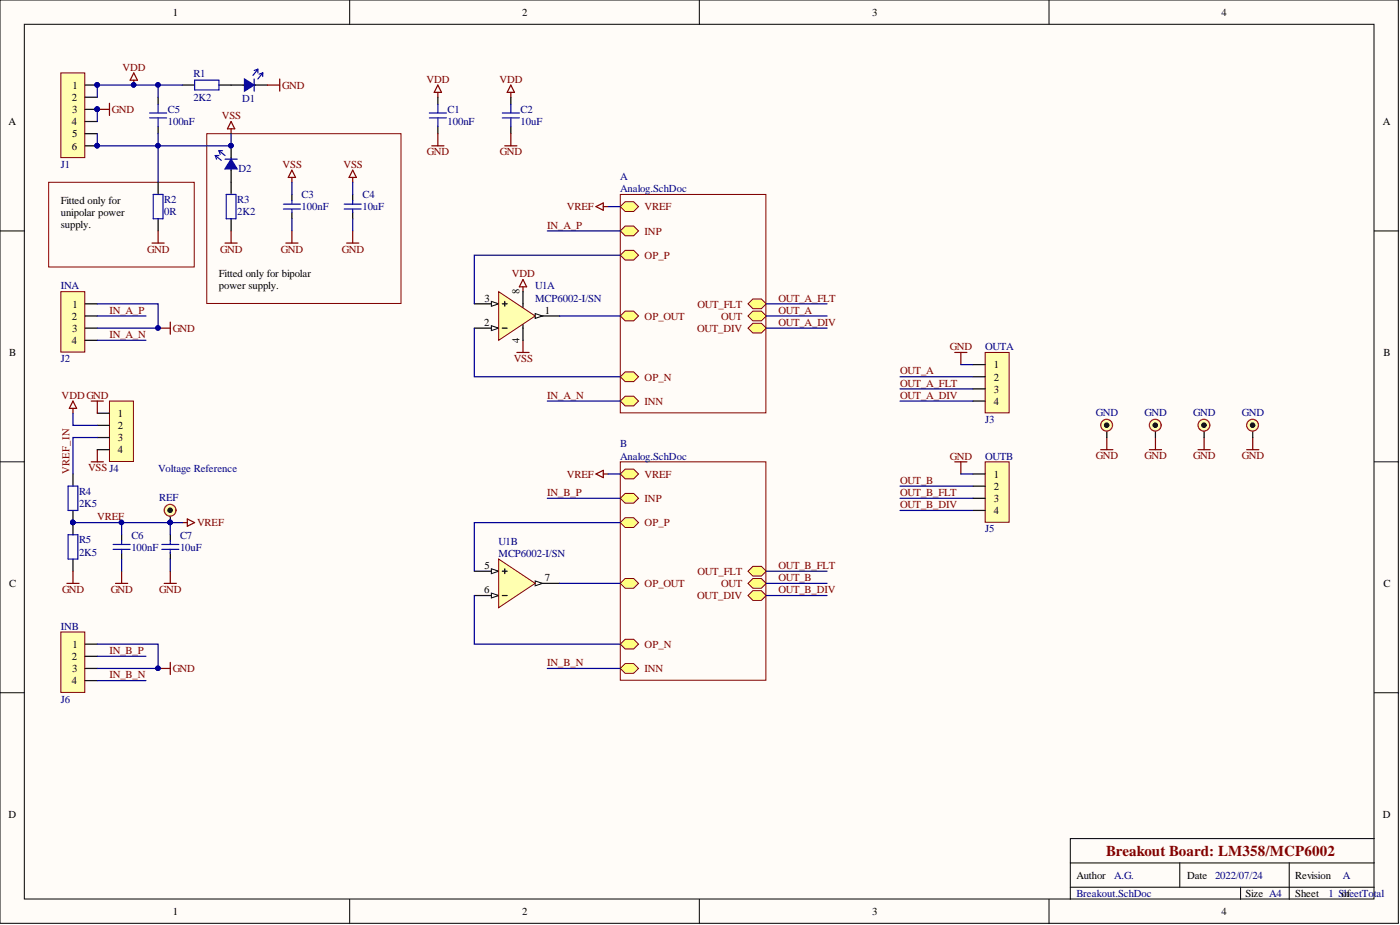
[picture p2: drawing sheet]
<svg xmlns="http://www.w3.org/2000/svg" width="292mm" height="193mm" viewBox="0 0 292 193" stroke-linecap="round" stroke-linejoin="round" font-family="sans-serif">
<defs><g id="words">
<text font-size="3.1" fill="#800000" x="230.8" y="178.5">Breakout Board: LM358/MCP6002</text>
<g font-size="2.2">
<text x="36.1" y="3.3">1</text>
<text x="108.9" y="3.3">2</text>
<text x="181.9" y="3.3">3</text>
<text x="254.8" y="3.3">4</text>
<text x="15" y="21.1">2</text>
<text x="15" y="23.6">3</text>
<text x="15.1" y="18.5">1</text>
<text x="1.8" y="26.1">A</text>
<text x="15" y="26.1">4</text>
<text x="15" y="28.7">5</text>
<text x="288.5" y="26.1">A</text>
<text x="15" y="31.2">6</text>
<text x="12.7" y="42.6">Fitted only for</text>
<text x="12.7" y="45">unipolar power</text>
<text x="12.7" y="47.5">supply.</text>
<text x="45.7" y="57.8">Fitted only for bipolar</text>
<text x="15.1" y="64.2">1</text>
<text x="45.7" y="60.2">power supply.</text>
<text x="101.1" y="62.9">3</text>
<text x="108.4" y="61.4" transform="rotate(-90 108.4 61.4)">8</text>
<text x="113.7" y="65.4">1</text>
<text x="15" y="66.7">2</text>
<text x="15" y="71.8">4</text>
<text x="15" y="69.3">3</text>
<text x="101" y="68">2</text>
<text x="108.4" y="71.6" transform="rotate(-90 108.4 71.6)">4</text>
<text x="1.9" y="74.2">B</text>
<text x="207.3" y="76.9">1</text>
<text x="288.6" y="74.2">B</text>
<text x="207.3" y="79.4">2</text>
<text x="207.3" y="81.9">3</text>
<text x="24.6" y="87">1</text>
<text x="24.6" y="89.5">2</text>
<text x="207.3" y="84.5">4</text>
<text x="24.6" y="92.1">3</text>
<text x="24.6" y="94.6">4</text>
<text x="207.3" y="99.7">1</text>
<text x="207.3" y="102.2">2</text>
<text x="207.3" y="104.7">3</text>
<text x="207.3" y="107.3">4</text>
<text x="101.1" y="118.7">5</text>
<text x="1.9" y="122.4">C</text>
<text x="101" y="123.8">6</text>
<text x="113.7" y="121.2">7</text>
<text x="288.6" y="122.4">C</text>
<text x="15" y="137.7">2</text>
<text x="15.1" y="135.2">1</text>
<text x="15" y="142.8">4</text>
<text x="15" y="140.2">3</text>
<text x="1.8" y="170.6">D</text>
<text x="288.5" y="170.6">D</text>
<text x="224.6" y="183.3">Author</text>
<text x="247.7" y="183.3">Date</text>
<text x="270.3" y="183.3">Revision</text>
<text x="36.1" y="190.9">1</text>
<text x="108.9" y="190.9">2</text>
<text x="181.9" y="190.9">3</text>
<text x="254.8" y="190.9">4</text>
<text x="259.9" y="187.2">Size A4</text>
<text x="270.3" y="187.2">Sheet</text>
</g>
<g font-size="2.2" fill="#800000">
<text x="25.6" y="14.7">VDD</text>
<text x="89" y="17.3">VDD</text>
<text x="104.2" y="17.3">VDD</text>
<text x="23.3" y="23.6">GND</text>
<text x="58.9" y="18.5">GND</text>
<text x="46.3" y="24.9">VSS</text>
<text x="59" y="35">VSS</text>
<text x="71.7" y="35">VSS</text>
<text x="89.1" y="32.4">GND</text>
<text x="104.3" y="32.4">GND</text>
<text x="114.2" y="47.7">IN_A_P</text>
<text x="118.3" y="43.9">VREF</text>
<text x="134.5" y="43.9">VREF</text>
<text x="30.7" y="52.7">GND</text>
<text x="45.9" y="52.7">GND</text>
<text x="58.6" y="52.7">GND</text>
<text x="71.3" y="52.7">GND</text>
<text x="134.5" y="49">INP</text>
<text x="106.8" y="57.8">VDD</text>
<text x="134.5" y="54">OP_P</text>
<text x="22.8" y="65.4">IN_A_P</text>
<text x="145.6" y="64.2">OUT_FLT</text>
<text x="162.4" y="65.4">OUT_A</text>
<text x="162.4" y="62.9">OUT_A_FLT</text>
<text x="22.8" y="70.5">IN_A_N</text>
<text x="36" y="69.3">GND</text>
<text x="134.5" y="66.7">OP_OUT</text>
<text x="145.5" y="69.3">OUT_DIV</text>
<text x="150.5" y="66.7">OUT</text>
<text x="162.4" y="68">OUT_A_DIV</text>
<text x="107.2" y="75.5">VSS</text>
<text x="198.2" y="73.1">GND</text>
<text x="12.9" y="83.2">VDDGND</text>
<text x="114.2" y="83.2">IN_A_N</text>
<text x="134.5" y="79.4">OP_N</text>
<text x="187.8" y="80.7">OUT_A_FLT</text>
<text x="187.8" y="83.2">OUT_A_DIV</text>
<text x="187.8" y="78.1">OUT_A</text>
<text x="134.5" y="84.5">INN</text>
<text x="198.2" y="95.9">GND</text>
<text x="228.6" y="95.8">GND</text>
<text x="238.8" y="95.8">GND</text>
<text x="248.9" y="95.8">GND</text>
<text x="259.1" y="95.8">GND</text>
<text x="14.5" y="98.9" transform="rotate(-90 14.5 98.9)">VREF_IN</text>
<text x="18.4" y="98.3">VSS J4</text>
<text x="118.3" y="99.7">VREF</text>
<text x="134.5" y="99.7">VREF</text>
<text x="187.8" y="100.9">OUT_B</text>
<text x="114.2" y="103.5">IN_B_P</text>
<text x="134.5" y="104.7">INP</text>
<text x="187.8" y="103.5">OUT_B_FLT</text>
<text x="187.8" y="106">OUT_B_DIV</text>
<text x="20.3" y="108.6">VREF</text>
<text x="41.1" y="109.8">VREF</text>
<text x="134.5" y="109.8">OP_P</text>
<text x="145.6" y="120">OUT_FLT</text>
<text x="162.4" y="118.7">OUT_B_FLT</text>
<text x="12.9" y="123.7">GND</text>
<text x="23.1" y="123.7">GND</text>
<text x="33.2" y="123.7">GND</text>
<text x="134.5" y="122.5">OP_OUT</text>
<text x="145.5" y="125">OUT_DIV</text>
<text x="150.5" y="122.5">OUT</text>
<text x="162.4" y="121.2">OUT_B</text>
<text x="162.4" y="123.8">OUT_B_DIV</text>
<text x="22.8" y="136.4">IN_B_P</text>
<text x="134.5" y="135.2">OP_N</text>
<text x="22.8" y="141.5">IN_B_N</text>
<text x="36" y="140.2">GND</text>
<text x="114.2" y="139">IN_B_N</text>
<text x="134.5" y="140.2">INN</text>
</g>
<g font-size="2.2" fill="#000080">
<text x="40.3" y="16">R1</text>
<text x="35" y="23.6">C5</text>
<text x="40.3" y="21.1">2K2</text>
<text x="50.5" y="21.3">D1</text>
<text x="93.4" y="23.6">C1</text>
<text x="108.6" y="23.6">C2</text>
<text x="35" y="26.1">100nF</text>
<text x="93.4" y="26.1">100nF</text>
<text x="108.6" y="26.1">10uF</text>
<text x="12.7" y="35">J1</text>
<text x="49.7" y="35.8">D2</text>
<text x="62.9" y="41.4">C3</text>
<text x="75.6" y="41.4">C4</text>
<text x="129.4" y="37.6">A</text>
<text x="129.4" y="40.1">Analog.SchDoc</text>
<text x="34.3" y="42.4">R2</text>
<text x="34.3" y="44.9">0R</text>
<text x="49.5" y="42.4">R3</text>
<text x="49.5" y="44.9">2K2</text>
<text x="62.9" y="43.9">100nF</text>
<text x="75.6" y="43.9">10uF</text>
<text x="12.7" y="60.4">INA</text>
<text x="111.7" y="60.4">U1A</text>
<text x="111.7" y="62.9">MCP6002-I/SN</text>
<text x="12.7" y="75.6">J2</text>
<text x="205.5" y="73.1">OUTA</text>
<text x="205.5" y="88.3">J3</text>
<text x="228.6" y="86.7">GND</text>
<text x="238.8" y="86.7">GND</text>
<text x="248.9" y="86.7">GND</text>
<text x="259.1" y="86.7">GND</text>
<text x="129.4" y="93.3">B</text>
<text x="129.4" y="95.9">Analog.SchDoc</text>
<text x="205.5" y="95.9">OUTB</text>
<text x="33" y="98.4">Voltage Reference</text>
<text x="16.5" y="103.2">R4</text>
<text x="16.5" y="105.8">2K5</text>
<text x="33.2" y="104.5">REF</text>
<text x="16.5" y="113.4">R5</text>
<text x="27.4" y="112.4">C6</text>
<text x="37.6" y="112.4">C7</text>
<text x="104" y="113.6">U1B</text>
<text x="205.5" y="111.1">J5</text>
<text x="16.5" y="115.9">2K5</text>
<text x="27.4" y="114.9">100nF</text>
<text x="37.6" y="114.9">10uF</text>
<text x="104" y="116.2">MCP6002-I/SN</text>
<text x="12.7" y="131.4">INB</text>
<text x="12.7" y="146.6">J6</text>
<text x="232.4" y="183.3">A.G.</text>
<text x="253.5" y="183.3">2022/07/24</text>
<text x="280.2" y="183.3">A</text>
<text x="224.6" y="187.2">Breakout.SchDoc</text>
<text x="277.2" y="187.2">1 SohfeetTot</text>
<text x="287.2" y="187.2">al</text>
</g>
</g></defs>
<g fill="#fffcf8" stroke="#000" stroke-width=".21">
<path d="M0 0h291.8v192.6h-291.8z"/>
<path d="M5.1 5.1h281.6v182.4h-281.6z"/>
</g>
<g fill="none" stroke="#000" stroke-width=".21">
<path d="M73 0v5.1M145.9 0v5.1M218.9 0v5.1M0 48.2h5.1M286.8 48.2h5M0 96.3h5.1M286.8 96.3h5M0 144.5h5.1M286.8 144.5h5M286.8 174.9h-63.5v12.7M73 187.6v5.1M145.9 187.6v5.1"/>
<path d="M218.9 187.6v5.1M223.3 180h63.5M223.3 185.1h63.5M246.2 180v5.1M258.8 185.1v2.5M269 180v7.6"/>
</g>
<path d="M199.2 73.5h2.5M200.5 73.5v2.6M199.2 96.3h2.5M200.5 96.3v2.6" fill="none" stroke="#800000" stroke-width=".25"/>
<path d="M205.5 73.5h5v12.6h-5z" fill="#ffffb0" stroke="#800000" stroke-width=".21"/>
<path d="M203 76.1h2.5M203 78.6h2.5M203 81.1h2.5M203 83.7h2.5" fill="none" stroke="#000" stroke-width=".25"/>
<path d="M205.5 96.3h5v12.6h-5z" fill="#ffffb0" stroke="#800000" stroke-width=".21"/>
<path d="M203 98.9h2.5M203 101.4h2.5M203 104h2.5M203 106.5h2.5" fill="none" stroke="#000" stroke-width=".25"/>
<path d="M12.7 60.8h5v12.7h-5z" fill="#ffffb0" stroke="#800000" stroke-width=".21"/>
<path d="M17.8 63.4h2.5M17.8 65.9h2.5M17.8 68.5h2.5M17.8 71h2.5" fill="none" stroke="#000" stroke-width=".25"/>
<path d="M12.7 131.8h5v12.6h-5z" fill="#ffffb0" stroke="#800000" stroke-width=".21"/>
<path d="M38.1 17.7h2.5M45.7 17.7h5.3M53 17.7h2.8M33 20.3v1.5M33 26.4v1.5M17.8 134.4h2.5M17.8 136.9h2.5M17.8 139.4h2.5M17.8 142h2.5" fill="none" stroke="#000" stroke-width=".25"/>
<path d="M33 68.5h2.5M35.5 67.2v2.5M33 139.4h2.5M35.5 138.2v2.5" fill="none" stroke="#800000" stroke-width=".25"/>
<g fill="#000080" stroke="#000080" stroke-width=".21">
<circle cx="33" cy="68.4" r=".47"/>
<circle cx="33" cy="139.4" r=".47"/>
</g>
<path d="M40.6 16.7h5.1v2.1h-5.1zM53.8 14.4l-1 1.3M53.8 14.4v.8M53.8 14.4l-.8 .3M54.8 15.2l-1 1.3M54.8 15.2v.8M54.8 15.2l-.7 .3M31.2 24.6h3.6M31.2 23.6h3.6M33 21.8v1.8M33 24.6v1.8" fill="none" stroke="#00f" stroke-width=".25"/>
<path d="M51 16.5l2 1.2-2 1.3z" fill="#00f"/>
<g fill="none" stroke="#00f" stroke-width=".25">
<path d="M51 16.5l2 1.2-2 1.3zM53 16.5v2.5M89.6 24.6h3.5M89.6 23.6h3.5M91.4 21.8v1.8M91.4 24.6v1.8M104.8 24.6h3.6M104.8 23.6h3.6M106.6 21.8v1.8M106.6 24.6v1.8M32 40.6h2v5h-2zM14.2 101.4h2v5.1h-2z"/>
<path d="M14.2 111.6h2v5h-2zM23.6 114.6h3.6M23.6 113.6h3.6M25.4 112.8v.8M25.4 114.6v.8M33.8 114.6h3.5M33.8 113.6h3.5M35.5 112.8v.8M35.5 114.6v.8"/>
</g>
<g fill="none" stroke="#800000" stroke-width=".25">
<path d="M55.8 17.7h2.6M58.4 16.5v2.5M91.4 19.3v1M91.4 17.7l.7 1.6h-1.5zM106.6 17.7l.7 1.6h-1.5zM106.6 19.3v1M90.1 30.4h2.5M91.4 27.9v2.5M105.3 30.4h2.5M106.6 27.9v2.5M31.7 50.7h2.6M33 48.2v2.5"/>
<path d="M15.2 83.7l.8 1.5h-1.5zM15.2 85.2v1M19 96.3h2.6M20.3 93.8v2.5M38.1 109h1M39.1 108.3l1.5 .7-1.5 .8z"/>
</g>
<g fill="none" stroke="#000" stroke-width=".25">
<path d="M33 38v2.6M91.4 20.3v1.5M91.4 26.4v1.5M106.6 20.3v1.5M106.6 26.4v1.5M33 45.6v2.6M15.2 98.9v2.5M15.2 106.5v5.1M15.2 116.6v2.6M25.4 111.6v1.2M25.4 115.4v1.2M35.5 111.6v1.2"/>
<path d="M35.5 115.4v1.2"/>
</g>
<circle cx="15.2" cy="109" r=".47" fill="#000080" stroke="#000080" stroke-width=".21"/>
<path d="M129.4 40.6h30.4v45.5h-30.4z" fill="none" stroke="#800000" stroke-width=".21"/>
<path d="M129.4 65.9l1-1h1.8l1 1-1 1h-1.8z" fill-rule="evenodd" fill="#ffff80"/>
<path d="M129.4 65.9l1-1h1.8l1 1-1 1h-1.8z" fill="none" stroke="#800000" stroke-width=".21"/>
<path d="M129.4 43.1l1-1h1.8l1 1-1 1h-1.8z" fill-rule="evenodd" fill="#ffff80"/>
<path d="M129.4 43.1l1-1h1.8l1 1-1 1h-1.8z" fill="none" stroke="#800000" stroke-width=".21"/>
<path d="M156.1 63.4l1-1h1.8l1 1-1 1h-1.8z" fill-rule="evenodd" fill="#ffff80"/>
<path d="M156.1 63.4l1-1h1.8l1 1-1 1h-1.8z" fill="none" stroke="#800000" stroke-width=".21"/>
<path d="M129.4 53.2l1-1h1.8l1 1-1 1.1h-1.8z" fill-rule="evenodd" fill="#ffff80"/>
<path d="M129.4 53.2l1-1h1.8l1 1-1 1.1h-1.8z" fill="none" stroke="#800000" stroke-width=".21"/>
<path d="M156.1 65.9l1-1h1.8l1 1-1 1h-1.8z" fill-rule="evenodd" fill="#ffff80"/>
<path d="M156.1 65.9l1-1h1.8l1 1-1 1h-1.8z" fill="none" stroke="#800000" stroke-width=".21"/>
<path d="M156.1 68.5l1-1.1h1.8l1 1.1-1 1h-1.8z" fill-rule="evenodd" fill="#ffff80"/>
<path d="M156.1 68.5l1-1.1h1.8l1 1.1-1 1h-1.8z" fill="none" stroke="#800000" stroke-width=".21"/>
<path d="M129.4 83.7l1-1h1.8l1 1-1 1h-1.8z" fill-rule="evenodd" fill="#ffff80"/>
<path d="M129.4 83.7l1-1h1.8l1 1-1 1h-1.8z" fill="none" stroke="#800000" stroke-width=".21"/>
<path d="M129.4 48.2l1-1h1.8l1 1-1 1h-1.8z" fill-rule="evenodd" fill="#ffff80"/>
<path d="M129.4 48.2l1-1h1.8l1 1-1 1h-1.8z" fill="none" stroke="#800000" stroke-width=".21"/>
<path d="M129.4 78.6l1-1h1.8l1 1-1 1h-1.8z" fill-rule="evenodd" fill="#ffff80"/>
<path d="M129.4 78.6l1-1h1.8l1 1-1 1h-1.8z" fill="none" stroke="#800000" stroke-width=".21"/>
<path d="M111.7 121.7h5" fill="none" stroke="#000" stroke-width=".25"/>
<path d="M111.7 121.2l1.5 .5-1.5 .5z" fill="#fffcf8"/>
<path d="M111.7 121.2l1.5 .5-1.5 .5z" fill="none" stroke="#000" stroke-width=".21"/>
<path d="M99 119.2h5" fill="none" stroke="#000" stroke-width=".25"/>
<path d="M102.5 118.7l1.5 .5-1.5 .5z" fill="#fffcf8"/>
<path d="M102.5 118.7l1.5 .5-1.5 .5z" fill="none" stroke="#000" stroke-width=".21"/>
<path d="M99 124.2h5" fill="none" stroke="#000" stroke-width=".25"/>
<path d="M102.5 123.7l1.5 .5-1.5 .5z" fill="#fffcf8"/>
<path d="M102.5 123.7l1.5 .5-1.5 .5z" fill="none" stroke="#000" stroke-width=".21"/>
<path d="M104 116.6l7.7 5.1-7.7 5.1z" fill="#ffffb0"/>
<path d="M104 116.6l7.7 5.1-7.7 5.1z" fill="none" stroke="#800000" stroke-width=".21"/>
<path d="M109.1 63.4v.7M109.1 67.7v.8M111.7 65.9h5M104.8 119.2h1M105.3 118.7v1M104.8 124.2h1" fill="none" stroke="#000" stroke-width=".25"/>
<path d="M109.1 58.3l.8 1.5h-1.5zM109.1 59.8v1M107.8 73.5h2.6M109.1 71v2.5" fill="none" stroke="#800000" stroke-width=".25"/>
<path d="M111.7 65.4l1.5 .5-1.5 .5z" fill="#fffcf8"/>
<path d="M111.7 65.4l1.5 .5-1.5 .5z" fill="none" stroke="#000" stroke-width=".21"/>
<path d="M99 63.4h5" fill="none" stroke="#000" stroke-width=".25"/>
<path d="M102.5 62.9l1.5 .5-1.5 .5z" fill="#fffcf8"/>
<path d="M102.5 62.9l1.5 .5-1.5 .5z" fill="none" stroke="#000" stroke-width=".21"/>
<path d="M99 68.5h5" fill="none" stroke="#000" stroke-width=".25"/>
<path d="M102.5 67.9l1.5 .6-1.5 .5z" fill="#fffcf8"/>
<path d="M102.5 67.9l1.5 .6-1.5 .5z" fill="none" stroke="#000" stroke-width=".21"/>
<path d="M104 60.8l7.7 5.1-7.7 5.1z" fill="#ffffb0"/>
<path d="M104 60.8l7.7 5.1-7.7 5.1zM129.4 96.3h30.4v45.6h-30.4z" fill="none" stroke="#800000" stroke-width=".21"/>
<path d="M104.8 63.4h1M104.8 68.5h1M105.3 62.9v1M109.1 60.8v2.6M109.1 68.5v2.5" fill="none" stroke="#000" stroke-width=".25"/>
<path d="M124.3 43.1l1.6-.8v1.6zM125.9 43.1h1" fill="none" stroke="#800000" stroke-width=".25"/>
<path d="M129.4 121.7l1-1h1.8l1 1-1 1h-1.8z" fill-rule="evenodd" fill="#ffff80"/>
<path d="M129.4 121.7l1-1h1.8l1 1-1 1h-1.8z" fill="none" stroke="#800000" stroke-width=".21"/>
<path d="M129.4 98.9l1-1h1.8l1 1-1 1h-1.8z" fill-rule="evenodd" fill="#ffff80"/>
<path d="M129.4 98.9l1-1h1.8l1 1-1 1h-1.8z" fill="none" stroke="#800000" stroke-width=".21"/>
<path d="M156.1 119.2l1-1h1.8l1 1-1 1h-1.8z" fill-rule="evenodd" fill="#ffff80"/>
<path d="M156.1 119.2l1-1h1.8l1 1-1 1h-1.8z" fill="none" stroke="#800000" stroke-width=".21"/>
<path d="M129.4 109l1-1h1.8l1 1-1 1h-1.8z" fill-rule="evenodd" fill="#ffff80"/>
<path d="M129.4 109l1-1h1.8l1 1-1 1h-1.8z" fill="none" stroke="#800000" stroke-width=".21"/>
<path d="M156.1 121.7l1-1h1.8l1 1-1 1h-1.8z" fill-rule="evenodd" fill="#ffff80"/>
<path d="M156.1 121.7l1-1h1.8l1 1-1 1h-1.8z" fill="none" stroke="#800000" stroke-width=".21"/>
<path d="M156.1 124.2l1-1h1.8l1 1-1 1.1h-1.8z" fill-rule="evenodd" fill="#ffff80"/>
<path d="M156.1 124.2l1-1h1.8l1 1-1 1.1h-1.8z" fill="none" stroke="#800000" stroke-width=".21"/>
<path d="M129.4 139.4l1-1h1.8l1 1-1 1.1h-1.8z" fill-rule="evenodd" fill="#ffff80"/>
<path d="M129.4 139.4l1-1h1.8l1 1-1 1.1h-1.8z" fill="none" stroke="#800000" stroke-width=".21"/>
<path d="M129.4 104l1-1.1h1.8l1 1.1-1 1h-1.8z" fill-rule="evenodd" fill="#ffff80"/>
<path d="M129.4 104l1-1.1h1.8l1 1.1-1 1h-1.8z" fill="none" stroke="#800000" stroke-width=".21"/>
<path d="M129.4 134.4l1-1h1.8l1 1-1 1h-1.8z" fill-rule="evenodd" fill="#ffff80"/>
<path d="M129.4 134.4l1-1h1.8l1 1-1 1h-1.8z" fill="none" stroke="#800000" stroke-width=".21"/>
<g fill="none" stroke="#800000" stroke-width=".25">
<path d="M60.9 37v1M60.9 35.5l.8 1.5h-1.6zM73.6 35.5l.8 1.5h-1.6zM73.6 37v1M59.6 50.7h2.6M60.9 48.2v2.5M72.3 50.7h2.6M73.6 48.2v2.5M124.3 98.9l1.6-.8v1.5zM125.9 98.9h1M229.7 93.8h2.5M230.9 91.3v2.5"/>
<path d="M239.8 93.8h2.5M241.1 91.3v2.5"/>
</g>
<path d="M60.9 40.6v1.2M60.9 44.4v1.2M73.6 40.6v1.2M73.6 44.4v1.2M230.9 88.7v2.6" fill="none" stroke="#000" stroke-width=".25"/>
<path d="M59.1 43.6h3.6M59.1 42.6h3.6M60.9 41.8v.8M60.9 43.6v.8M71.8 43.6h3.6M71.8 42.6h3.6M73.6 41.8v.8M73.6 43.6v.8" fill="none" stroke="#00f" stroke-width=".25"/>
<circle cx="230.9" cy="88.7" r="1.23" fill="#ffffb0" stroke="#ff0101" stroke-width=".25"/>
<circle cx="230.9" cy="88.7" r=".47" fill="#000" stroke="#000" stroke-width=".21"/>
<path d="M241.1 88.7v2.6" fill="none" stroke="#000" stroke-width=".25"/>
<circle cx="241" cy="88.7" r="1.23" fill="#ffffb0" stroke="#ff0101" stroke-width=".25"/>
<circle cx="241" cy="88.7" r=".47" fill="#000" stroke="#000" stroke-width=".21"/>
<path d="M250 93.8h2.5M251.2 91.3v2.5" fill="none" stroke="#800000" stroke-width=".25"/>
<path d="M251.2 88.7v2.6" fill="none" stroke="#000" stroke-width=".25"/>
<circle cx="251.2" cy="88.7" r="1.23" fill="#ffffb0" stroke="#ff0101" stroke-width=".25"/>
<circle cx="251.2" cy="88.7" r=".47" fill="#000" stroke="#000" stroke-width=".21"/>
<path d="M260.1 93.8h2.5M261.4 91.3v2.5" fill="none" stroke="#800000" stroke-width=".25"/>
<path d="M261.4 88.7v2.6" fill="none" stroke="#000" stroke-width=".25"/>
<circle cx="261.3" cy="88.7" r="1.23" fill="#ffffb0" stroke="#ff0101" stroke-width=".25"/>
<circle cx="261.3" cy="88.7" r=".47" fill="#000" stroke="#000" stroke-width=".21"/>
<path d="M12.7 15.2h5v17.7h-5z" fill="#ffffb0" stroke="#800000" stroke-width=".21"/>
<path d="M17.8 17.7h2.5M17.8 20.3h2.5M17.8 22.8h2.5M17.8 25.4h2.5M17.8 27.9h2.5M17.8 30.4h2.5M48.2 30.4v2.8M48.2 35.2v5.4M48.2 45.6v2.6" fill="none" stroke="#000" stroke-width=".25"/>
<g fill="#000080" stroke="#000080" stroke-width=".21">
<circle cx="20.3" cy="17.7" r=".47"/>
<circle cx="20.3" cy="22.8" r=".47"/>
<circle cx="20.3" cy="30.4" r=".47"/>
<circle cx="48.2" cy="30.4" r=".47"/>
</g>
<path d="M20.3 22.8h2.5M22.8 21.5v2.6" fill="none" stroke="#800000" stroke-width=".25"/>
<path d="M44.9 32.5l1.3 1M44.9 32.5h.8M44.9 32.5l.3 .7M45.7 31.4l1.2 1.1M45.7 31.4h.7M45.7 31.4l.2 .8M47.2 40.6h2v5h-2z" fill="none" stroke="#00f" stroke-width=".25"/>
<path d="M48.2 33.2l1.3 2h-2.6z" fill="#00f"/>
<path d="M46.9 33.2h2.6M48.2 33.2l1.3 2h-2.6z" fill="none" stroke="#00f" stroke-width=".25"/>
<circle cx="48.2" cy="30.4" r=".47" fill="#000080" stroke="#000080" stroke-width=".21"/>
<path d="M48.2 26.9v1M48.2 25.4l.8 1.5h-1.5zM46.9 50.7h2.6M48.2 48.2v2.5" fill="none" stroke="#800000" stroke-width=".25"/>
<path d="M22.8 83.7h5v12.6h-5z" fill="#ffffb0" stroke="#800000" stroke-width=".21"/>
<path d="M20.3 86.2h2.5M20.3 88.7h2.5M20.3 91.3h2.5M20.3 93.8h2.5M35.5 106.5v2.5" fill="none" stroke="#000" stroke-width=".25"/>
<path d="M19 83.7h2.6M20.3 83.7v2.5M15.2 119.2v2.5M25.4 119.2v2.5M35.5 119.2v2.5M14 121.7h2.5M24.1 121.7h2.5M34.3 121.7h2.5" fill="none" stroke="#800000" stroke-width=".25"/>
<circle cx="35.5" cy="109" r=".47" fill="#000080" stroke="#000080" stroke-width=".21"/>
<circle cx="35.5" cy="106.4" r="1.23" fill="#ffffb0" stroke="#ff0101" stroke-width=".25"/>
<circle cx="35.5" cy="106.5" r=".47" fill="#000" stroke="#000" stroke-width=".21"/>
<g fill="#000080" stroke="#000080" stroke-width=".21">
<circle cx="35.5" cy="109" r=".47"/>
<circle cx="27.9" cy="17.7" r=".47"/>
<circle cx="33" cy="139.4" r=".47"/>
<circle cx="33" cy="68.4" r=".47"/>
<circle cx="25.3" cy="109" r=".47"/>
<circle cx="33" cy="30.4" r=".47"/>
<circle cx="20.3" cy="22.8" r=".47"/>
<circle cx="20.3" cy="30.4" r=".47"/>
<circle cx="48.2" cy="30.4" r=".47"/>
<circle cx="15.2" cy="109" r=".47"/>
<circle cx="33" cy="17.7" r=".47"/>
<circle cx="20.3" cy="17.7" r=".47"/>
</g>
<path d="M10.2 38h30.3v17.7h-30.3zM43.1 27.9h40.6v35.4h-40.6z" fill="none" stroke="#800000" stroke-width=".21"/>
<path d="M27.9 15.2l.8 1.5h-1.5zM27.9 16.7v1" fill="none" stroke="#800000" stroke-width=".25"/>
<g fill="none" stroke="#000080" stroke-width=".25">
<path d="M33 17.7h5.1M20.3 27.9v2.5h27.9v-2.5M20.3 20.3v-2.6h12.7v2.6M20.3 22.8v2.6M33 27.9v10.1M60.9 38v2.6M73.6 38v2.6M60.9 45.6v2.6M73.6 45.6v2.6M114.2 48.2h15.2M126.9 43.1h2.5M129.4 53.2h-30.4v10.2"/>
<path d="M20.3 63.4h12.7v5.1h-12.7M20.3 65.9h10.2M20.3 71h10.2M99 68.5v10.1h30.4M116.7 65.9h12.7M159.9 65.9h12.7M159.9 63.4h12.7M159.9 68.5h12.7M187.8 78.6h15.2M200.5 76.1h2.5M15.2 86.2v2.5h5.1M20.3 91.3h-5.1v7.6"/>
<path d="M114.2 83.7h15.2M126.9 98.9h2.5M187.8 81.1h15.2M187.8 83.7h15.2M200.5 98.9h2.5M15.2 109h22.9M25.4 109v2.6M25.4 116.6v2.6M35.5 109v2.6M35.5 116.6v2.6M114.2 104h15.2M129.4 109h-30.4v10.2"/>
<path d="M159.9 119.2h12.7M187.8 101.4h15.2M187.8 104h15.2M187.8 106.5h15.2M20.3 134.4h12.7v5h-12.7M20.3 136.9h10.2M99 124.2v10.2h30.4M114.2 139.4h15.2M116.7 121.7h12.7M159.9 121.7h12.7M159.9 124.2h12.7M20.3 142h10.2"/>
</g>
<use href="#words"/>
</svg>
